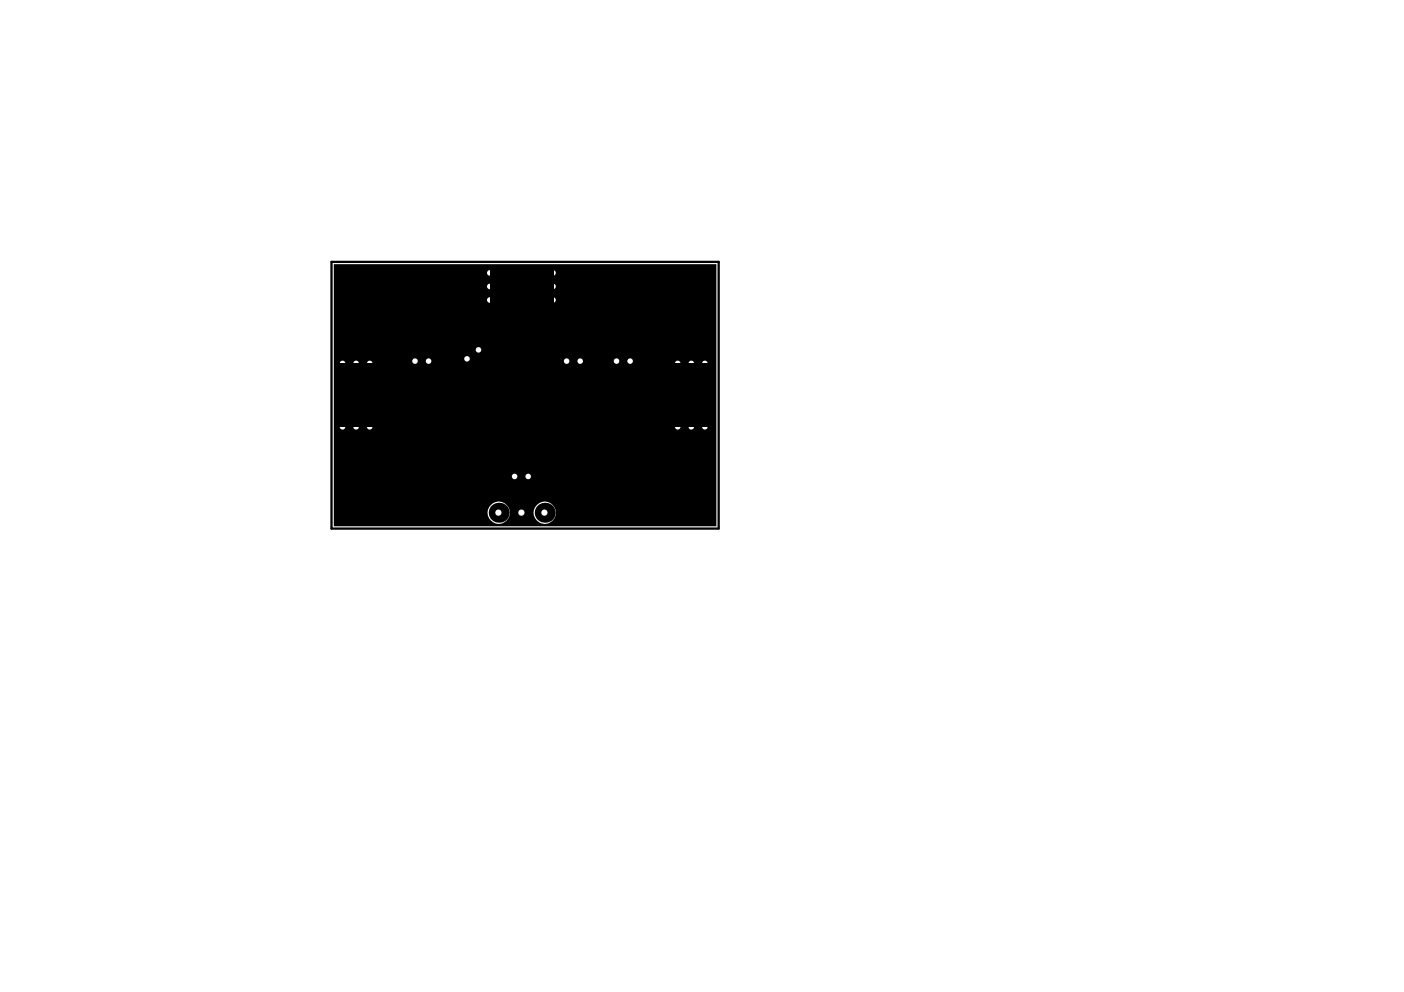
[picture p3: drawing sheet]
<svg xmlns="http://www.w3.org/2000/svg" width="297mm" height="210mm" viewBox="0 0 297 210" stroke-linecap="round" stroke-linejoin="round" font-family="sans-serif">
<path d="M70.1 55.4h81.9v56.4h-81.9z" fill="none" stroke="#000" stroke-width=".49"/>
<g fill="#fff">
<circle cx="119.9" cy="76.4" r=".58"/>
<circle cx="108.9" cy="100.8" r=".58"/>
<circle cx="111.7" cy="100.8" r=".58"/>
<circle cx="122.7" cy="76.4" r=".58"/>
<circle cx="130.4" cy="76.4" r=".58"/>
<circle cx="133.3" cy="76.4" r=".58"/>
<circle cx="143.4" cy="76.9" r=".58"/>
<circle cx="146.3" cy="76.9" r=".58"/>
<circle cx="149.1" cy="76.9" r=".58"/>
<circle cx="143.4" cy="90.3" r=".58"/>
<circle cx="146.3" cy="90.3" r=".58"/>
<circle cx="149.1" cy="90.3" r=".58"/>
<circle cx="72.5" cy="90.3" r=".58"/>
<circle cx="75.3" cy="90.3" r=".58"/>
<circle cx="78.2" cy="90.3" r=".58"/>
<circle cx="72.5" cy="76.9" r=".58"/>
<circle cx="75.3" cy="76.9" r=".58"/>
<circle cx="78.2" cy="76.9" r=".58"/>
<circle cx="103.6" cy="63.5" r=".58"/>
<circle cx="103.6" cy="60.6" r=".58"/>
<circle cx="103.6" cy="57.7" r=".58"/>
<circle cx="117" cy="57.7" r=".58"/>
<circle cx="117" cy="60.6" r=".58"/>
<circle cx="117" cy="63.5" r=".58"/>
<circle cx="87.8" cy="76.4" r=".58"/>
<circle cx="90.7" cy="76.4" r=".58"/>
<circle cx="101.2" cy="74" r=".58"/>
<circle cx="98.8" cy="75.9" r=".58"/>
</g>
<g fill="#000">
<path d="M70.6 55.9h81v55.5h-81zM112.9 108.5a2.36 2.36 0 0 0 4.7 0 2.36 2.36 0 0 0-4.7 0zM103.2 108.5a2.36 2.36 0 0 0 4.7 0 2.36 2.36 0 0 0-4.7 0z"/>
<circle cx="119.9" cy="76.4" r="1.19"/>
</g>
<circle cx="119.9" cy="76.4" r=".58" fill="#fff"/>
<circle cx="108.9" cy="100.8" r="1.19" fill="#000"/>
<circle cx="108.9" cy="100.8" r=".58" fill="#fff"/>
<circle cx="111.8" cy="100.8" r="1.19" fill="#000"/>
<circle cx="111.7" cy="100.8" r=".58" fill="#fff"/>
<circle cx="122.8" cy="76.4" r="1.19" fill="#000"/>
<circle cx="122.7" cy="76.4" r=".58" fill="#fff"/>
<circle cx="130.4" cy="76.4" r="1.19" fill="#000"/>
<circle cx="130.4" cy="76.4" r=".58" fill="#fff"/>
<circle cx="133.3" cy="76.4" r="1.19" fill="#000"/>
<circle cx="133.3" cy="76.4" r=".58" fill="#fff"/>
<circle cx="143.4" cy="76.9" r="1.19" fill="#000"/>
<circle cx="143.4" cy="76.9" r=".58" fill="#fff"/>
<circle cx="146.2" cy="76.9" r="1.19" fill="#000"/>
<circle cx="146.3" cy="76.9" r=".58" fill="#fff"/>
<circle cx="149.1" cy="76.9" r="1.19" fill="#000"/>
<circle cx="149.1" cy="76.9" r=".58" fill="#fff"/>
<circle cx="143.4" cy="90.3" r="1.19" fill="#000"/>
<circle cx="143.4" cy="90.3" r=".58" fill="#fff"/>
<circle cx="146.2" cy="90.3" r="1.19" fill="#000"/>
<circle cx="146.3" cy="90.3" r=".58" fill="#fff"/>
<circle cx="149.1" cy="90.3" r="1.19" fill="#000"/>
<circle cx="149.1" cy="90.3" r=".58" fill="#fff"/>
<circle cx="72.4" cy="90.3" r="1.19" fill="#000"/>
<circle cx="72.5" cy="90.3" r=".58" fill="#fff"/>
<circle cx="75.4" cy="90.3" r="1.19" fill="#000"/>
<circle cx="75.3" cy="90.3" r=".58" fill="#fff"/>
<circle cx="78.2" cy="90.3" r="1.19" fill="#000"/>
<circle cx="78.2" cy="90.3" r=".58" fill="#fff"/>
<circle cx="72.4" cy="76.9" r="1.19" fill="#000"/>
<circle cx="72.5" cy="76.9" r=".58" fill="#fff"/>
<circle cx="75.4" cy="76.9" r="1.19" fill="#000"/>
<circle cx="75.3" cy="76.9" r=".58" fill="#fff"/>
<circle cx="78.2" cy="76.9" r="1.19" fill="#000"/>
<circle cx="78.2" cy="76.9" r=".58" fill="#fff"/>
<circle cx="103.6" cy="63.5" r="1.19" fill="#000"/>
<circle cx="103.6" cy="63.5" r=".58" fill="#fff"/>
<circle cx="103.6" cy="60.6" r="1.19" fill="#000"/>
<circle cx="103.6" cy="60.6" r=".58" fill="#fff"/>
<circle cx="103.6" cy="57.8" r="1.19" fill="#000"/>
<circle cx="103.6" cy="57.7" r=".58" fill="#fff"/>
<circle cx="117" cy="57.8" r="1.19" fill="#000"/>
<circle cx="117" cy="57.7" r=".58" fill="#fff"/>
<circle cx="117" cy="60.6" r="1.19" fill="#000"/>
<circle cx="117" cy="60.6" r=".58" fill="#fff"/>
<circle cx="117" cy="63.5" r="1.19" fill="#000"/>
<circle cx="117" cy="63.5" r=".58" fill="#fff"/>
<circle cx="87.8" cy="76.4" r="1.19" fill="#000"/>
<circle cx="87.8" cy="76.4" r=".58" fill="#fff"/>
<circle cx="90.7" cy="76.4" r="1.19" fill="#000"/>
<circle cx="90.7" cy="76.4" r=".58" fill="#fff"/>
<circle cx="101.2" cy="74" r="1.19" fill="#000"/>
<circle cx="101.2" cy="74" r=".58" fill="#fff"/>
<circle cx="98.8" cy="75.9" r="1.19" fill="#000"/>
<circle cx="98.8" cy="75.9" r=".58" fill="#fff"/>
<circle cx="105.5" cy="108.5" r="2.11" fill="#000"/>
<circle cx="105.4" cy="108.5" r=".66" fill="#fff"/>
<circle cx="115.3" cy="108.5" r="2.11" fill="#000"/>
<circle cx="115.2" cy="108.5" r=".66" fill="#fff"/>
<circle cx="110.4" cy="108.5" r="2.11" fill="#000"/>
<circle cx="110.3" cy="108.5" r=".66" fill="#fff"/>
<g fill="#000">
<path d="M70.9 76.9h9.1v2.6h-9.1z" fill-rule="evenodd"/>
<path d="M103.7 56.6h2.6v9.2h-2.6z" fill-rule="evenodd"/>
<path d="M114.5 56.6h2.6v9.2h-2.6z" fill-rule="evenodd"/>
<path d="M141.7 76.9h9.2v2.6h-9.2z" fill-rule="evenodd"/>
<path d="M70.8 87.7h9.2v2.6h-9.2z" fill-rule="evenodd"/>
<path d="M141.7 87.7h9.2v2.6h-9.2z" fill-rule="evenodd"/>
</g>
</svg>
